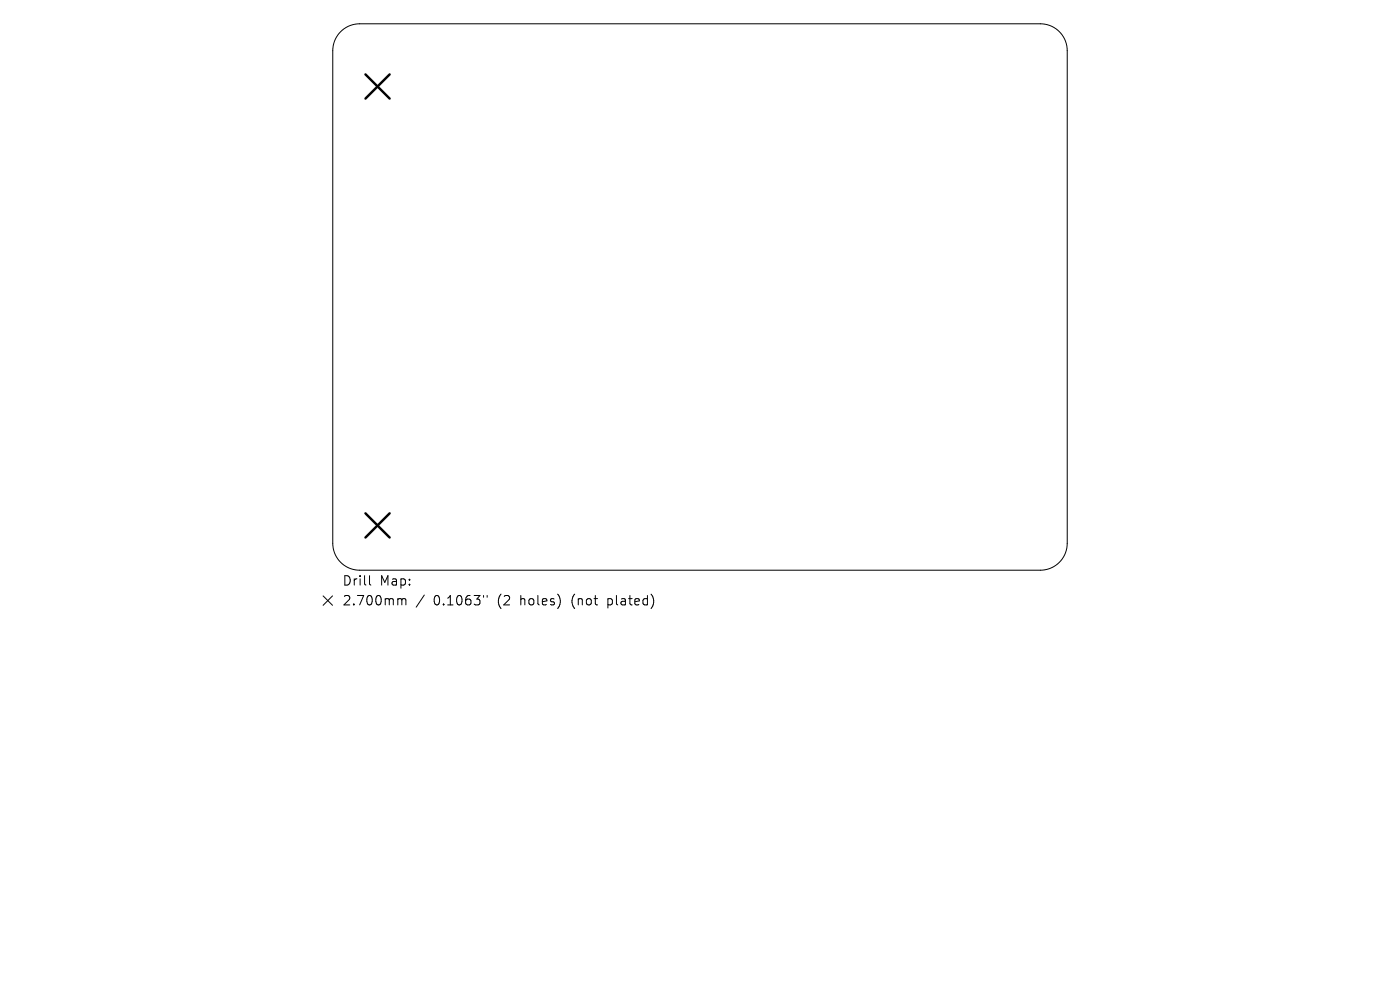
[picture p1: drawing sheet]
<svg xmlns="http://www.w3.org/2000/svg" width="297mm" height="210mm" viewBox="0 0 297 210" stroke-linecap="round" stroke-linejoin="round" font-family="sans-serif">
<defs><g id="words">
<g font-size="2.8">
<text x="72.5" y="124.5">Drill</text>
<text x="80.6" y="124.5">Map:</text>
<text x="72.5" y="128.7">2.700mm</text>
<text x="92" y="128.7">0.1063&quot;</text>
<text x="105.7" y="128.7">(2</text>
<text x="110.7" y="128.7">holes)</text>
<text x="121.7" y="128.7">(not</text>
<text x="129.6" y="128.7">plated)</text>
</g>
</g></defs>
<path d="M72.3 6.7a5.7 5.7 0 0 1 4-1.7h144.4a5.7 5.7 0 0 1 5.7 5.7v104.6a5.7 5.7 0 0 1-5.7 5.7h-144.4a5.7 5.7 0 0 1-5.7-5.7v-104.6a5.7 5.7 0 0 1 1.7-4zM68.5 126.4l2 2M70.5 126.4l-2 2M78.4 122.1v1.7l.3 .3M84.7 127l.5 .1 .1 .2M85.3 127.3l.2-.3 .5 .1 .1 1.2M85.3 127.3v1M90 126.2l-1.7 2.6M102.6 126.3v.4M103.3 126.3v.4" fill="none" stroke="#000" stroke-width=".21"/>
<path d="M77.5 15.8l5.2 5.1M82.7 15.8l-5.2 5.1M77.5 108.9l5.2 5.1M82.7 108.9l-5.2 5.1" fill="none" stroke="#000" stroke-width=".51"/>
<use href="#words"/>
</svg>
